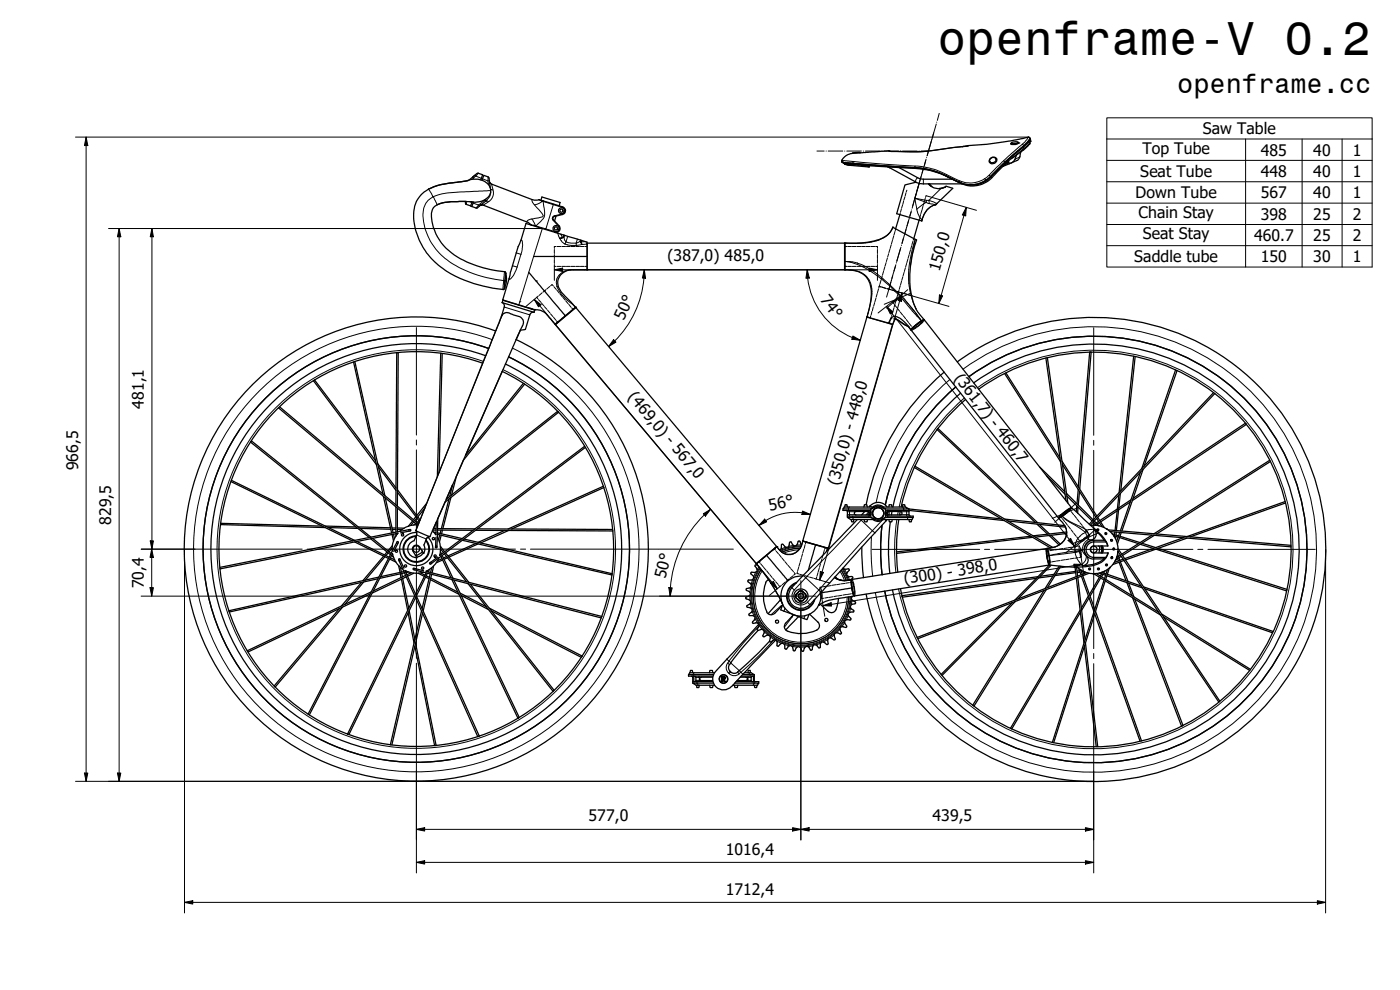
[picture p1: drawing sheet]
<svg xmlns="http://www.w3.org/2000/svg" width="420mm" height="297mm" viewBox="0 0 420 297" stroke-linecap="round" stroke-linejoin="round" font-family="sans-serif">
<defs><g id="words">
<text font-size="14.4" x="281.4" y="16.4">openframe-V 0.2</text>
<text font-size="8.1" x="353.3" y="27.9">openframe.cc</text>
<g font-size="4.8">
<text x="361" y="40.3">Saw Table</text>
<text x="342.8" y="46.3">Top Tube</text>
<text x="378.4" y="46.7">485</text>
<text x="394.1" y="46.7">40</text>
<text x="406" y="46.7">1</text>
<text x="342.2" y="53.1">Seat Tube</text>
<text x="378.4" y="53.1">448</text>
<text x="394.1" y="53.1">40</text>
<text x="406" y="53.1">1</text>
<text x="340.8" y="59.5">Down Tube</text>
<text x="378.4" y="59.5">567</text>
<text x="394.1" y="59.5">40</text>
<text x="406" y="59.5">1</text>
<text x="341.7" y="65.5">Chain Stay</text>
<text x="378.4" y="65.9">398</text>
<text x="394.1" y="65.9">25</text>
<text x="406" y="65.9">2</text>
<text x="343" y="71.8">Seat Stay</text>
<text x="376.4" y="72.3">460.7</text>
<text x="394.1" y="72.3">25</text>
<text x="406" y="72.3">2</text>
<text x="200.3" y="78.4">(387,0) 485,0</text>
<text x="281.9" y="81.7" transform="rotate(-74 281.9 81.7)">150,0</text>
<text x="340.4" y="78.7">Saddle tube</text>
<text x="378.4" y="78.7">150</text>
<text x="394.1" y="78.7">30</text>
<text x="406" y="78.7">1</text>
<text x="246" y="90" transform="rotate(53 246 90)">74°</text>
<text x="187.2" y="96.3" transform="rotate(-65 187.2 96.3)">50°</text>
<text x="286.2" y="113.6" transform="rotate(52 286.2 113.6)">(361,7) - 460,7</text>
<text x="188.3" y="119.2" transform="rotate(50 188.3 119.2)">(469,0) - 567,0</text>
<text x="43.2" y="122.7" transform="rotate(-90 43.2 122.7)">481,1</text>
<text x="23.4" y="141.1" transform="rotate(-90 23.4 141.1)">966,5</text>
<text x="251.5" y="145.8" transform="rotate(-74 251.5 145.8)">(350,0) - 448,0</text>
<text x="231.1" y="153.3" transform="rotate(-12 231.1 153.3)">56°</text>
<text x="33.3" y="157.5" transform="rotate(-90 33.3 157.5)">829,5</text>
<text x="199.7" y="173.8" transform="rotate(-76 199.7 173.8)">50°</text>
<text x="43.1" y="176.5" transform="rotate(-90 43.1 176.5)">70,4</text>
<text x="271.5" y="175.3" transform="rotate(-9 271.5 175.3)">(300) - 398,0</text>
<text x="176.7" y="246.4">577,0</text>
<text x="279.8" y="246.4">439,5</text>
<text x="217.8" y="256.4">1016,4</text>
<text x="217.8" y="268.4">1712,4</text>
</g>
</g></defs>
<!-- layer: Hidden (ISO) -->
<g fill="none" stroke="#000" stroke-width=".3">
<path d="M271.6 59l-.3 1M271.9 57.8l-.2 1M272.2 57.1l-.2 .5M277.7 59.5l-.3 .9M277.9 58.7l-.2 .5M166.4 79.4v.5h.5M166.4 74.9v1.2M166.4 76.4v1.2M166.4 77.8v1.2M166.9 74h-.5v.5M167.2 74h1.1M167.2 79.9h1.1"/>
<path d="M168.6 74h1.1M168.6 79.9h1.1M170 74h1.1M170 79.9h1.1M171.4 74h1.1M171.4 79.9h1.1M172.8 74h1.1M172.8 79.9h1.1M174.2 74h1.1M174.2 79.9h1.1M175.6 74h.5M175.6 79.9h.5"/>
<path d="M253.6 74h.5M253.6 79.9h.5M254.4 74h1.1M254.4 79.9h1.1M255.8 74h1.1M255.8 79.9h1.1M257.2 74h1.1M257.2 79.9h1.1M258.6 74h1.1M258.6 79.9h1.1M260 74h1.1M260 79.9h1.1"/>
<path d="M261.4 74h1.1M261.4 79.9h1.1M262.8 74h.5v.5M263.3 74.9v1.2M263.3 76.4v1.2M263.3 77.8v1.2M263.3 79.4v.5h-.5M265.9 78.8l-.3 1M266.3 77.5l-.3 1M266.7 76.1l-.3 1M267.1 74.8l-.3 1M267.5 73.5l-.4 1"/>
<path d="M267.8 72.1l-.3 1.1M268.2 70.8l-.3 1.1M268.6 69.5l-.3 1M268.8 68.6l-.1 .6M270.2 63.9l-.1 .5M270.5 62.7l-.2 1M270.9 61.5l-.3 1M271.2 60.2l-.2 1.1M272.1 79l-.3 1.1M272.5 77.7l-.3 1.1M272.9 76.4l-.4 1.1M273.2 75l-.3 1.1"/>
<path d="M273.6 73.7l-.3 1.1M274 72.4l-.3 1M274.3 71.6l-.2 .5M276 65.6l-.2 .4M276.3 64.4l-.3 .9M276.7 63.1l-.3 1M277 61.9l-.3 1M277.4 60.7l-.3 .9M161.5 88.8l-.4 .4 .3 .4M161.6 89.9l.8 .8M162.5 90.9l.8 .9M162.7 87.9l-.9 .7"/>
<path d="M163.4 92l.7 .8M163.8 86.9l-.9 .8M164.3 93.1l.7 .8M165 86l-.9 .7M165.2 85.8l.5-.4 .4 .4M165.2 94.2l.7 .8M166.1 95.2l.7 .9M166.2 86l.7 .9M167 96.3l.3 .4M167.1 87l.7 .9M168 88.1l.7 .9M168.9 89.2l.7 .8"/>
<path d="M169.8 90.3l.7 .8M170.7 91.3l.7 .9M171.6 92.4l.4 .4M261.3 94.8l-.1 .6M261.7 93.5l-.3 1M262.1 92.1l-.3 1.1M262.5 90.8l-.3 1.1M262.9 89.5l-.3 1M263.3 88.1l-.3 1M263.7 86.7l-.4 1.1M263.8 86l.7 .1M263.8 86l-.1 .5"/>
<path d="M264 85.4l-.2 .6M264.4 84.1l-.3 1M264.7 86.2l1.2 .3M264.8 82.7l-.3 1.1M265.2 81.4l-.3 1.1M265.6 80.1l-.4 1M266.2 86.6l1.1 .3M267.1 96.4l-.1 .6M267.5 95l-.3 1.1M267.6 87l1.2 .4M267.9 93.7l-.3 1.1M267.9 90.7l.4 .5"/>
<path d="M268.3 92.4l-.3 1.1M268.4 91.4l.8 .9M268.6 90l-.6 .7M268.7 91l-.3 1.1M269 89.7l-.3 1.1M269.2 90l-1 .7M269.3 92.5l.7 .9M269.4 88.4l-.3 1.1M269.7 89.1l-.9 .7M269.8 87l-.2 .6-.6-.2 .6 .2-.1 .5M269.9 88.9l.7-.3-.2 .3M270.2 89.1l-.8 .8"/>
<path d="M270.2 85.7l-.3 1.1M270.2 93.6l.7 .9M270.6 84.4l-.3 1.1M270.6 88.6l.4 .5M271 83l-.4 1.1M271.1 94.7l.7 .9M271.1 89.3l.7 .9M271.3 81.7l-.3 1.1M271.7 80.4l-.3 1.1M272 95.9l.7 .9M272 90.4l.7 .9M272.8 97l.7 .8"/>
<path d="M272.9 91.6l.7 .8M273.7 92.6l.7 .9M274.6 93.8l.7 .9M274.7 97.8l-.6 .7-.4-.4M275.3 97.8l-1 .7M275.5 94.9l.7 .8M275.8 96.9l-.8 .7M276 96.8l.7-.4-.2 .4M276.4 97l-.9 .6M276.4 96l.3 .4M318.2 155.3l-.5 .1M318.3 155l.3 .4"/>
<path d="M318.8 155.6l.7 .9M319 154.2l-.6 .8M319.3 154.6l-.9 .6M319.5 154.3l-.9 .6M319.7 156.7l.7 .9M320.1 153.3l-.9 .7M320.2 153.8l-.7 .7M320.4 153.1l.5-.3-.1 .3M320.5 157.8l.7 .9M320.6 153.4l-.8 .7M321 152.9l.4 .4M321.2 153l-.8 .7"/>
<path d="M321.4 158.9l.7 .9M321.5 153.5l.7 .9M321.6 152.4l-.2 .4M322.4 154.6l.7 .9M323.2 155.7l.7 .9M324.1 156.8l.7 .9M324.9 157.9l.7 .8M325.8 159l.7 .9M227.8 168.5l.3 .5M228.3 169.1l.7 .9M229.2 170.2l.7 .9M230.1 171.3l.7 .9"/>
<path d="M230.4 166.3l-.3 .3M231 172.4l.7 .9M231.3 165.5l-.7 .7M231.9 165.1l-.4 .3M231.9 173.5l.7 .8M232.3 164.6l.4 .5M232.8 164.3l-.1 .1M232.8 174.5l.8 .9M232.9 165.3l.7 .9M233 164.1h.1M233 164.1l-.1 .1M233.7 175.6l.4 .4 .4-.4"/>
<path d="M233.8 166.4l.7 .8M234.7 167.4l.7 .9M235.6 168.5l.7 .9M235.6 174.7l-.8 .7M236.5 169.6l.7 .9M236.8 173.7l-.9 .8M237.4 170.7l.7 .8M238 172.8l-1 .7M238.3 171.8l.3 .4-.4 .4M239.3 171.5l-.1 .6 .6 .1M239.7 170.2l-.3 1M240 172.3l1.2 .3"/>
<path d="M240.1 168.8l-.3 1.1M240.5 167.5l-.3 1.1M240.9 166.2l-.4 1M241 162.4h.1M241.2 162.5h.2M241.2 164.8l-.3 1M241.5 172.7l1.1 .4M241.6 163.4l-.2 1.1M241.9 162.7l-.2 .5M243 173.2l1.1 .3M244.1 163.3l.2 .1M244.5 163.4l.2 .1"/>
<path d="M245.1 173.2l-.2 .5-.6-.2M245.5 171.8l-.3 1.1M245.9 170.5l-.3 1.1M246.1 177.4l.2 1.1M246.2 163.9l.6 .2M246.3 176.3l-.2-.1v1M246.3 169.1l-.4 1.1M246.3 178.8l.3 .8 .2-.3M246.4 176.6l.2 1.1M246.6 177.9l.2 1.2M246.6 167.8l-.3 1.1M246.7 176.1l-.6 .1"/>
<path d="M247 164.1l.6 .2M247 166.4l-.3 1.1M247.2 179.5l-.5 .1M247.4 165.1l-.3 1.1M247.6 164.3l-.1 .5M248 175.9l-1 .2M248.6 179.2l-1.1 .2M249.4 175.7l-1.1 .2M249.9 179.1l-1 .1M250.8 175.4l-1.1 .2M251.3 178.8l-1 .2M252.2 175.2l-1.1 .2"/>
<path d="M252.7 178.6l-1.1 .2M253.6 175.1l-1.2 .1M254.1 178.4l-1.1 .1M254.9 174.8l-1.1 .2M255.5 178.2l-1.2 .2M255.7 175.9l.1 1.1M255.7 174.7h-.6M255.8 174.8l-.1-.1v.9M255.9 177.3l.3 .7 .1-.2M256 175.1l.2 1M256.2 176.4l.1 1.1M256.3 178l-.6 .1"/>
<path d="M314.1 164.6l.4 .4M314.3 166.5l.2 1.1M314.5 165.5l-.2-.1v.9M314.5 165.2l.3 1M314.5 167.9l.3 .8 .2-.2M314.6 165.7l.2 1.1M314.8 166.5l.2 1M314.8 167.1l.2 1.1M314.9 165.3h-.6M315 167.8l.1 1M315.1 169l-.1 .5M315.4 168.6l-.5 .1"/>
<path d="M316.2 165l-1 .2M316.8 168.4l-1.1 .2M317.6 164.8l-1.1 .2M318.1 168.2l-1 .1M319 164.6l-1.1 .2M319.5 167.9l-1 .2M320.4 164.4l-1.1 .2M320.9 167.8l-1.1 .1M321.7 164.2l-1.1 .1M322.3 167.5l-1.1 .2M322.3 160l.7 .9M323.1 163.9l-1.1 .2"/>
<path d="M323.2 161.1l.6 .9M323.6 167.3l-1.1 .2M323.8 165l.2 1.1M323.9 163.8l-.6 .1M324 162.2l.3 .4M324 163.9h-.2v.9M324.1 166.4l.3 .8 .1-.3M324.1 164.2l.3 1.1M324.4 165.5l.1 1.2M324.4 167.2h-.5M325 161.8l-.6 .8M325.6 161.9l-1 .6"/>
<path d="M326.1 161l-.9 .7M326.3 160.8l.7-.3-.2 .3M326.6 161l-.8 .7M326.6 160.1l.4 .4"/>
</g>
<!-- layer: Hidden Narrow (ISO) -->
<g fill="none" stroke="#000" stroke-width=".3">
<path d="M273.9 99l-.4 .1M274.1 98.2l-.5 .6v.2M274.8 98.3l-.9 .6M275 98.3l-.8 .6M275.1 97.3l-.8 .7M276 97.5l-.9 .6M276 97.5l-.8 .7M276.3 96.4l-1 .7M277 96.6l-.8 .7M277 96.5l-.8 .8M277.2 96.3v-.3l-.7 .3M277.4 96l-.2 .4"/>
<path d="M318.1 155.2l-.5 .2M318.4 154.6l-.6 .6 .1 .2M319.1 154.7l-1 .6M319.2 154.5l-.9 .6M319.4 153.7l-.8 .7M320.2 153.8l-.8 .6M320.2 153.8l-.9 .7M320.5 152.9l-.8 .6M321.1 152.9l-.7 .7M321.2 152.9l-.8 .8M321.4 152.7l.2-.3-.8 .4M321.6 152.3l-.3 .4"/>
<path d="M255.5 175.1l.2 1.1M255.7 176.5l.2 1.1M255.7 173.8l.3 .5M255.8 174.2l-.2-.2-.1 .8M255.9 174.5l.3 1.1M256 177.8l.4 .8M256 174.5l.3 1M256.2 175.8l.2 1.2M256.3 175.8l.2 1M256.4 177.2l.1 1.2M256.5 177l.1 1.1M256.6 178.4l-.1 .4"/>
<path d="M314.1 164.6l.3 .4M314.1 165.7l.2 1.2M314.3 167.1l.2 1.2M314.4 164.8l-.2-.2-.1 .9M314.5 165.2l.2 1M314.5 165.1l.3 1.1M314.6 168.5l.4 .8M314.8 166.5l.1 1M314.8 166.5l.2 1.1M315 167.8v1M315 169l-.1 .5M315 167.9l.1 1.1"/>
</g>
<!-- layer: Visible (ISO) -->
<g fill="none" stroke="#000" stroke-width=".38">
<path d="M128.6 56.8a34.7 34.7 0 0 1 10.5-2.4h.2a6.9 6.9 0 0 1 7.1 .8 2.97 2.97 0 0 1-1.4 5 6.4 6.4 0 0 1-3.8 .3M128.6 56.8a9.1 9.1 0 0 0-4.3 10.2 21.9 21.9 0 0 0 13.7 16.5 37.3 37.3 0 0 0 13.3 3.2l.1-.3M140.7 54.2l-4.3 .6a21.9 21.9 0 0 0-7.8 2M141.9 53.1l1.5-1.2 1.4 .5-.5 1.6M141.9 53.1l-1.1 .9M142.6 52.6l-.7 .5M146.5 53.1l.2 .3 .4 3M146.5 53.1l-1.3-.5-.5 1.5M147.1 55l-.2-.3 .6 .5 12.1 4.7 .8 .2 1.5-.2 6.9 2.2a1.18 1.18 0 0 1 .9 1.2 1.18 1.18 0 0 1-.9 1.1l-2.4 .5a.57 .57 0 0 0-.3 1l1.7 1.8a1.22 1.22 0 0 1 .1 1.5 1.22 1.22 0 0 1-1.4 .5M252.6 48.4l.1 .2M252.7 48.6l.1 .1M252.8 48.7l.3 .2"/>
<path d="M252.8 48.7l.1 .1M253.1 48.9l.5 .4M253.6 49.3h.1M253.6 49.3l.9 .3 6.1 .5h.3v-.4M253.6 49.2v.1M253.9 49.3l6.6 .5M254 49.3h.1M254.2 49.3h.2M255.3 49.3l.5 .1-1 .2M255.8 46a3.7 3.7 0 0 0-3.2 2.4M256.5 49.4l.3 .1M257.3 49.5h.5"/>
<path d="M258.1 45.9l-2.3 .1M258.4 49.6l2.1 .1M260.5 49.7l.1 .4M266.4 50.1l9.4 4.9 12.9 .2M267 45.4l-.6-.1-7.5 .5-1-.1-2 .1-.1 .2M269.8 50.3l6.4 3.3 9.6 .2M275 54.7l-3.4 .8-2.5 8.6 7.5 2.2a6.4 6.4 0 0 1 4.3-5l5-4.8-2-.6-.3 .3-1.2 .3M278.7 55.2v.1M278.8 55.2l.1 .2M278.8 55.4l.2 .1M279 55.5l.1 .1M279.1 55.7l.3 .1"/>
<path d="M279.4 55.9l.1 .1M279.5 55.9l.2 .1M279.7 56.1l1.3 .5h1.4h-.1M281.9 56.6h.2M290.5 43.7l-1.6 .3M290.5 43.7l-4.2 .5a76.3 76.3 0 0 1-19.3 1.1M297.2 47.5a1.06 1.06 0 0 1 1.3-.3 1.06 1.06 0 0 1 .6 1.2 1.16 1.16 0 0 1-1.2 .7 1.16 1.16 0 0 1-1-.9zM297.4 47.5a.86 .86 0 0 1 1.5 .1 .86 .86 0 0 1-1 1.2 .73 .73 0 0 1-.8-.4 .73 .73 0 0 1 .3-.9zM299.1 47.7h.1M301.2 49.8l-.3 .2M302.5 48.4l.1 .5-1 .5M302.6 48.3l.4 .8 .5-.2"/>
<path d="M303 49.1l-2 .8M303.5 47.6l1.6-1-.7 1.5-.9 .8M303.6 42.8l-.3 .4 .4 .2h1l1.1-.6M303.7 42.7l.5-.1a1 1 0 0 1 1.3 .2l-.5 .2-1.2 .1-.3-.1zM305.5 42.7l.2 .1M309.1 42.8v.3l-.5 .6-1.6 1.4a2.68 2.68 0 0 0-1.1 2.3l-.5 .7-1.9 .8M309.1 41.6l-.4-.5-5.4 1.2-7.1 1-5.7 .4M309.1 41.6l-.1 .3 .2-.1M309.1 41.6v.1a12.5 12.5 0 0 1-3.9 3.8l-3.3 2.9-3.5 3.5a8.8 8.8 0 0 1-12.2 2 25.2 25.2 0 0 0-11.5-3.6l-21.8-1.6M309.2 41.8a19.5 19.5 0 0 1-5.3 5l-5.4 5.1a8.7 8.7 0 0 1-12.1 2.1 25.3 25.3 0 0 0-11.7-3.6l-21.6-1.5M309.2 41.8l.2 .6a20.9 20.9 0 0 1-5.5 4.8l-4.7 4.5a9.1 9.1 0 0 1-8.9 4l-2.1-.8a35.2 35.2 0 0 0-10.9-4.1l-16.8-1.1M139.6 60.4a21.6 21.6 0 0 0-8.4 1.1"/>
<path d="M139.6 60.4l.1 .6M139.6 60.4l.1 .3M139.7 61l.3 .3zM141.5 60.5h-1a30.1 30.1 0 0 0-8.5 .6 3.4 3.4 0 0 0-2.5 4.5 15.9 15.9 0 0 0 9.6 12.5 37.7 37.7 0 0 0 12.5 3.5l.2 .4-.2-.4-.2-.1M141.7 60.6l-.5 1.2-1.2-.5M144.7 61.5h-.4l.8 .1 13.4 5.1 1 .8M145.7 60.4l-2.7 2.1-1.6-.6 .2 .1 .5-1.4M156.3 72.2l-.8 1.8-2.3 7.6-2.3 8.4 9.2 2.8a5.4 5.4 0 0 1 5.1 2.9l1.4 1.6 3.1-2.6-11-13M156.3 72.1l1.6-5.1 18.2 5.6v8.3h-3.5a4.2 4.2 0 0 0-5.1 4.9 18.1 18.1 0 0 0 4.4 5.4l.8 1-3 2.5M160.1 76.9h16M162.4 60.1l.2-1 5.5 1.7-.3 .9M166.9 64.8l-.5 1.5"/>
<path d="M176.1 73l77.3-.1 .2 8h-77.5M270.1 64.4l-1.3 4.2M273.2 79.9a35.5 35.5 0 0 1 1.9-7.9l-7.2-3.8-.1 .2a6.7 6.7 0 0 1-5.5 3.9 37.2 37.2 0 0 1-8.7 .6v8h.3a6.7 6.7 0 0 1 7.3 4.6 19.3 19.3 0 0 1-1 9.6l6.5 1.9M273.2 79.8a21.5 21.5 0 0 0 2.4 14l1.8 2.2-.9 .3-1.2 .8-1.7 1.5-.2 .4M275.8 66l-1.5 5.6M150.4 95l-25.6 64.2 3.9 1.8M150.4 95a1.76 1.76 0 0 1 2.8-.8l1.3 .4a2.55 2.55 0 0 1 2.6 2l-.2 1-27 61.5-.9 1.9h-.3M150.7 90.8l.6 .7v.7M150.9 90.1l9.6 2.9-.2 .7-9.6-2.9zM151.1 90v.2M151.3 92.1l-.8 2.8M151.8 82l.2 2-.6 2.4z"/>
<path d="M159 92.5l.8 .3M160.3 93.7h-.7l-.5 .5-1.4 4.7-.9 .1a.64 .64 0 0 0-.9 .7l-1 2.2a69.6 69.6 0 0 1 14.7 116.1 69.6 69.6 0 0 1-111.8-34.4 69.6 69.6 0 0 1 77.5-87.7l4.5 .8 4.5 1.1 4.4 1.5M160.6 92.9l-.3 .1M167.3 96.7l.1 .1M167.3 96.7l-.7 .6M167.6 96.4l-.3 .3M172 92.8v.1M172.7 92.3l-6 5.1 60.2 71.7M172.7 92.3h.1M172.8 92.3l60.2 71.6M260.2 95.2l-19.2 67.2M260.3 95.1l-.1 .1"/>
<path d="M267.3 95.6a2.35 2.35 0 0 1 3.6 .5l1.6 1.7 .9 1.2a3.6 3.6 0 0 0-2.1-1.7l-2.6-1.6-.8 1.6-1.2-.3zM267.8 97.3l-19.3 67.2M268.2 95.7a3.3 3.3 0 0 1 2.4 1.1l2.1 1.2M94.1 114.2l.3-.2 18.3 24.2M94.1 114.3l18.8 25M106.1 108.6l8.8 39.7M106.4 108.5l9.1 40.2M119.4 105.8h-.3l-.3 45.8M119.5 105.8l-.2 46.1M132.3 106l-1 37M132.7 106.1l-.9 35.7M144.8 109a59.2 59.2 0 0 0-78.5 64.3 59.2 59.2 0 0 0 93.6 39.2 59.2 59.2 0 0 0-9.2-101.1"/>
<path d="M145.7 106.7a61.6 61.6 0 0 0-81.7 66.9 61.6 61.6 0 0 0 97.4 40.8 61.6 61.6 0 0 0-9.7-105.2M146.6 104.5a64 64 0 0 0-85 69.4 64 64 0 0 0 101.2 42.4 64 64 0 0 0-10.2-109.2M150.7 111.5l-10.9 25.1 17.2-21.6M157.4 115.2l-18.3 22.9-2.1 4.8-1.5 5.7M283.3 111.7a69.6 69.6 0 0 0-23.4 39.7M286.8 116.1a64 64 0 0 0-21.1 35.4M287.3 108.6a69.6 69.6 0 0 1 102.6 23.9 69.6 69.6 0 0 1-38.5 98 69.6 69.6 0 0 1-91.5-52.2M288.3 118a61.6 61.6 0 0 0-20.3 34.1M289.8 119.9a59.2 59.2 0 0 0-19.4 32.2M290.8 113a64 64 0 0 1 94.1 22.1 64 64 0 0 1-35.3 90.1 64 64 0 0 1-84.1-47.8M292.2 114.9a61.6 61.6 0 0 1 90.7 21.4 61.6 61.6 0 0 1-34.1 86.7 61.6 61.6 0 0 1-81-46M293.7 116.8a59.2 59.2 0 0 1 87 20.6 59.2 59.2 0 0 1-32.6 83.3 59.2 59.2 0 0 1-77.9-44.1"/>
<path d="M301.5 112.1l16.8 26.4M301.9 111.9l16.2 25.6M313.9 107.4l6 42.8M314.3 107.3h.1M314.3 107.3l6.2 43.6M327 105.6l-3.4 40.5M327.1 105.6h.3M327.5 105.6l-3.5 41.1M340.2 106.9l-4.3 40.9M340.7 107l-4.3 40.3M352.8 111l-10.2 29.6M353.3 111.2l-10 28.7"/>
<path d="M364.2 117.8l-37.3 39.5M364.5 118l-37.3 39.6M75.2 132.6l35.6 28.7M75.4 132.3l-.2 .3M75.5 132.3l35.9 28.9M83.6 122.4l41.6 35.1a7.3 7.3 0 0 0-5.2 1.9l-54 10.8M83.9 122.1l41.7 35.1M113.3 139.1l5.6 7.3M167.3 123.4l-33.4 26.4 1.9-4.3-.9 3.5M167.4 123.4l.2 .3M167.6 123.7l-34.1 27-2.1 4.9-.2 5.5a7.3 7.3 0 0 1 .7 5.6l43.6-32.8M175.7 134.2l-43.9 33.2"/>
<path d="M274.6 139.9l41.4 24.4M281.2 128.9l29.5 27.9M281.4 128.6l-.2 .2M281.5 128.6l29.9 28.2M318.7 138.4l10.5 16.5M318.8 139.4l10.1 15.8M374 127.3l-.2-.3-33.8 22.5M374 127.4l-34.2 22.8M381.1 138.1l-34.8 22.1M381.3 138.5l-34.3 21.8M66.2 157v.4l31.3 .9M66.3 157l30.3 .8"/>
<path d="M69.3 144.5l36.5 17.8M69.5 144.2l37 18M97.7 157.8l9.1 .3M98.6 158.3l8.8 .2M107.6 158.1l9.6 .3M108.1 158.5l9.2 .3M113.6 140.1l5.3 7.1M115.1 149l2.4 10.9M115.6 149.4l2.4 10.5M117.7 158.4h1.1M117.7 158.9h1.1M118.8 152.1v7.6"/>
<path d="M119.3 152.4v7.2M119.3 158.4l2 .1M119.3 158.9h1.3M119.3 147l5.8 7.7M119.3 147.8l5.5 7.3M119.5 160a7.3 7.3 0 0 0-1.8 5.3l-25.2 49M123 158.9l-2.9 .5M123.1 158.9l.2 .1-.2 .3-2.9 .6M123.8 156.3l-1.2 1.6M124.1 156.6l-.8 1.1M124.7 157.1l-.6 .4M125 159.4l.1 .9-.8 1.9"/>
<path d="M125.1 159.8a5 5 0 0 0-5 6.2 5 5 0 0 0 7.3 3.1 5 5 0 0 0 1-7.9M125.1 157.3l-.2 .2M125.1 155.4l.6 .9M125.4 155.1l.6 .9-.9 .8M125.7 156.8l-.3 .3M127.5 152.4l-3 3.9M128 151.1l-3.9 4.8M130.1 159.6l.7 .2M130.9 158.6h-.9l.9-1.9-.1 3.7-1.1-1.1M130.9 159.1h-1l-.1 .2M131.3 159.9l7.4 1.7M131.3 158.6l11.3 .1"/>
<path d="M131.3 159.1h10.7M132.3 159.1l-.2 1M132.8 159.1l-.3 1.1M134.7 149.7l-2.2 8.9M135.3 149.3l-2.4 9.3M142.7 159.1l41.2 .1M143.3 158.7l40.5 .2M151.5 159.1l-8 3.6M152.6 159.2l-8.4 3.7M181 145.9l-28.5 12.8M181.1 145.9l.1 .4-27.7 12.4M253 152.7v.4h7.7l.4 .2 .3 .4"/>
<path d="M253.5 152.1l.1-.7h.6l.1 .7M253.9 153.1l.4 .5M254.3 153.5v1.7M255.5 155.9l.1 .7h.6v-.7M256.5 153.7l.4-.2h3.4a.51 .51 0 0 1 .5 .5 .51 .51 0 0 1-.5 .5h-3.5l-.4-.3zM257.3 155.9l-19.7 20.4M259.3 152.1l.1-.7h.8l.1 .7M259.3 155.9l.2 .7h.7l.1-.7M259.5 153.5l-.9 1M261.1 151.8l-.3 .3M261.2 151.8a3.3 3.3 0 0 1 5 .3M261.4 154.2v1l.2 .1a2.67 2.67 0 0 0 3.2 .4"/>
<path d="M261.4 154.2l-.2 .4-.5 .3h-6.4M261.4 155.2h-7.1l1 .7h7.3M261.4 152.7v1.5M262 155.9a2.4 2.4 0 0 0 3.1 0M262 152.1a2.4 2.4 0 0 1 3.1 0M262.3 152.3l-.9 .4M262.6 152.1h-9.2l-.4 .6h8.4M264.5 152.1h7.3l1 .6h-7.1M264.7 157.7l-.4 7.4 .4 7.4M264.8 155.7l.9-.5h8.4l-.4 .7h-9.2M264.8 152.3l.9 .4v1M264.8 152.3l-1.2-.4-1.3 .4"/>
<path d="M265.7 154.2l.2 .4 .4 .3h7.8v.3M265.7 153.7l.6-.6h6.5l28.6 3.1M265.7 153.7v1.5M265.9 156.3l-22.8 25.1M266.2 155.9l-.3 .3M266.4 153.7l.4-.2h3.4a.51 .51 0 0 1 .5 .5 .51 .51 0 0 1-.5 .5h-3.5l-.4-.3zM266.8 155.9l.1 .7h.8l.1-.7M266.8 152.1v-.7h.8l.1 .7M266.8 153.5v1M267.2 156.6l-.6 7.7 .5 7.8M267.7 153.5l-.2 1M269.7 155.9a59.2 59.2 0 0 0-.3 15.8"/>
<path d="M270.1 153.5l-.1 1M270.8 152.1l.2-.7h.5l.2 .7M272.7 152.7l27.8 3M272.8 154.4l.4 .5M272.8 155.9l.1 .7h.6l.1-.7M272.8 152.7v1.7M274.4 140.3l40.9 24.1M301.6 155.8l17.9 1.9M302.5 156.3l17.3 1.9M311.2 157.3l3.2 3M311.9 157.3l3.1 2.9M312 140.1l7.6 7.5"/>
<path d="M314.1 142.8l5.6 5.5M320.1 148.1l8 7.9M320.1 159.6l-10 1.2M320.2 148.8l7.6 7.5M321.6 152.4l-44.2-56.4h-.3l-1.7 1.1a3.9 3.9 0 0 0-1.9 2l44.2 56.3M321.6 152.4l-1.4 .7-1.9 1.5a.82 .82 0 0 0-.5 .7 .82 .82 0 0 0 .4 .8 4.5 4.5 0 0 1 1.8 4.7 4.5 4.5 0 0 1-3.8 3.4l-2.1 .4M321.6 152.4l3.6 3.4a39.6 39.6 0 0 1 6.5 6.2l.8 1.8M323.2 151.8l-.2 1.8M323.5 152.1l-.1 1.9M323.6 146.8l-.4 4.4M324 147.4l-.4 4.2M327.3 157.7a7.3 7.3 0 0 1 7.9 9.4 7.3 7.3 0 0 1-11.9 3.1"/>
<path d="M328.1 156.6l1 1.1M328.4 156.3l1.4 1.5M328.6 157.1l-.6 .5M328.9 157.5l-.1 .1M329.1 155.6l1.6 2.4M329.4 155.2l2 3.1M329.7 156.4l-.7 .5M329.8 157.7h.1M329.9 156.8l-.6 .4M332 158.6l.2 .2M332.6 159l54.8 4.6M333.2 159.5l54.2 4.5"/>
<path d="M334.6 159.6l-.2 1.4M335 159.7l-.2 2M335.3 153.3l-5 3.3M335.3 152.7l-5.2 3.5M335.8 148.6l-1.2 10.6M336 159.8l-.9 2.7M336.2 148l-1.2 11.2M336.5 159.8l-1.2 3.4M339.2 150.6l-3.5 2.4M339.4 150l-3.6 2.4M342.3 141.7l-6.1 17.6M343 140.9l-6.3 18.5"/>
<path d="M385.7 150.5l-29.5 10.5M385.8 150.9l-28.6 10.2M106.4 162.6l10.2 5M107.1 162.5l9.7 4.7M108.5 174.8l-6 7M109.2 174.6l-5.7 6.7M111.1 178.2l-36.7 17.4M111.3 161.7l5.9 4.7M111.4 177.6l-37.2 17.7M111.8 161.5l5.5 4.5M113.7 173.2l-45 10 .1 .4 44.6-9.9M115.1 166.9l-6.2 7.3"/>
<path d="M115.5 167.1l-5.9 7M116.1 165.6l-.7 .9M116.5 165.9l-.7 .8M117 167.8l1.8 .8M117.2 167.4l1.2 .5M117.5 166.7l.6 .5M117.7 160.4l.4 2M117.7 164.5l-.9 1M117.7 166.3l.2 .1M117.7 163.8l-1.2 1.5M117.8 166.1a7.3 7.3 0 0 0 3.1 4.7l22.5 50.2M117.8 165.2l1.4-2.6 .3-.1v.3l-1.3 2.7"/>
<path d="M117.8 166.1l-25 48.4M118.1 160.3l.3 1.4M118.8 160.1v.8M119.3 160.1v.2M119.4 160l-53.4 10.6M119.6 169.7l.5 2.1M120 167.8l1.2 2.7M120.1 167.8l-.3-.2-.1 .3 1.1 2.8M120.1 172.2l.2 1.1M120.2 170.3l.3 1.3M120.5 173.7l1.9 9.5M120.6 172.1l.2 1"/>
<path d="M120.8 173.5l1.9 9M121.2 171.5l-7 1.5M121.4 171.9l-7.4 1.6M121.5 171.1a7.3 7.3 0 0 0 5.6 .6l53.4 13.7M121.5 171.2l22.3 49.7M121.7 172.6l-9.6 4.7M121.9 171.3l-.2 .1M121.9 173.1l-10.1 4.8M122.6 171.6l-.8 .2M123.4 171.9l-1.3 .6M124 165.4l1.2 2M124.1 170.9l-.1-.2 .2-.2 2.9 .7"/>
<path d="M124.1 172l-1.8 .9M124.1 170.9l2.9 .8M124.3 162.3a2.57 2.57 0 0 0-1.9 2.9 2.57 2.57 0 0 0 2.7 2.1M124.5 178.8l-20.2 41.4M124.7 179.3l-20 41.1M124.8 161a3.8 3.8 0 0 0-3.5 4.8 3.8 3.8 0 0 0 5.5 2.2 3.8 3.8 0 0 0 .9-5.8M124.9 160.8a4 4 0 0 0-3.8 5 4 4 0 0 0 5.8 2.4 4 4 0 0 0 .9-6.2M125.5 172l1.9 1M125.9 164.1a1.17 1.17 0 0 0-1.6-.4 1.17 1.17 0 0 0-.4 1.7M126 164.1l1.2 2M126.3 171.9l1.3 .7M126.7 165.2v.5l-1.7 1-.3-.2"/>
<path d="M127 165.8l-.6 .8-1.4 .5M127.2 163.5l.3 1.3-.3 1.2M127.8 173.2l1 .5M127.9 171.4l52.7 13.6M127.9 171.9l-3.2 6.4M128 172.8l.8 .4M128.1 171.3v.2M128.3 172l-3.3 6.8M128.7 161l-.7 .6-.7 1.9M128.8 170.9l-.3 .7M129 161l-.7 .2-.4 .5M129.1 172.2l-2.4 10.4"/>
<path d="M129.2 173.9l8.5 4.4M129.3 173.5l8.1 4.2M129.5 172.3l-2.5 11M129.5 170.4l-.3 1.4M130.1 169.9l-.4 2M130.6 160.2l.2 .1M130.8 161.2l-.1 3 .2 .2 .2-.2 .2-3M131.3 160.3l6.9 1.7M131.4 167.1l-2.4 1.8-.1 .3h.4l2.3-1.8M131.7 167.3a7.3 7.3 0 0 1-3.9 4.1M132 160.5l-.4 1.3M132.1 166.4v.1"/>
<path d="M132.2 163.9l1.2 1.6M132.2 164.7l.9 1.1M132.2 165.6l.3 .6M132.3 166.9l3.1 6.5M132.4 160.6l-.5 2M132.7 167.6l-1.3 .6M132.7 166.7l3.3 6.8M132.8 168l-1.8 .8M133.3 166.2l6.7 8.3M133.7 165.9l7 8.8M134 167l-1 .4M134.3 167.4l-1.1 .4"/>
<path d="M135.6 173.9l19.8 41.6M136.2 174l19.6 41.3M138.1 178l7.8 4M138.4 178.7l8.2 4.2M139.2 161.7l44.5 10.4-.1 .4-44.9-10.4M140.5 175.1l25.6 32.3M141.2 175.3l25.1 31.8M142.8 163.1l-8.4 3.7M143.5 163.2l-8.8 4M224 179.1l-.2 .5 1.3 .6 .1 .9M224.6 178.9l-.6 .2M224.7 174l-.3 .4 .7 .6"/>
<path d="M224.7 177.4l.3 .3M224.8 176.5l-.9 .3 .8 .6M225 177.7l.2 .6-.6 .6M225.1 175l.3 .3M225.4 175.3v.8l-.6 .3M225.9 172.7l.3 .5-.1 .5-.5 .3h-.9M226.9 169.1h.1M227 169.1l6.1-5.1a4.1 4.1 0 0 0 4.6 2.2 4.1 4.1 0 0 0 3.2-3.8l3.8 1.1-2.1 7.6M227 169.1l.3 .4a54.5 54.5 0 0 1 7.6 11.8M227 170.5l.2 .5a.76 .76 0 0 1-.9 .7l-1 .2 .6 .7M227.1 169.1l3-2.5 6.4 7.6a6.3 6.3 0 0 1 4.4-1.3M227.3 169.6h-.7l.5 .9"/>
<path d="M227.5 168.7l-.5 .4M230.7 173.9l-.6 .4a11 11 0 0 0 0 9.3M232.7 164.4l-.1 .1M232.7 164.4l-.8 .7M233 164.1l-.1 .1M233 164v.1M234.3 179.9l-3.8 4.2M234.4 164.7l-.4 .3M235.8 164.1l-1.1-.8-.3 1.4M236.5 174.2a6 6 0 0 0 .1 9.4 6 6 0 0 0 9.1-2.1M236.7 163.9l-.9 .3M236.9 162.8l-.2 1.1"/>
<path d="M237.5 162.7l.6 .9 .7 .2 .3-.2M237.5 162.7l-.3-.1-.2 .2M237.7 176.3a3.7 3.7 0 0 0 .1 5.2 3.7 3.7 0 0 0 5.3-.1M238.9 178.4a.79 .79 0 0 0 0 1.1l.9 .8M239 178.4l.7-.9a.79 .79 0 0 1 1.2-.1l.8 .8a.82 .82 0 0 1 .1 1.2M239 178.6l-.1 .5 .3 .5M239 174.9a4.2 4.2 0 0 0-1.5 7 4.2 4.2 0 0 0 6.9-2M239 178.2l-.1 .2M239.1 174.7a4.3 4.3 0 0 0-1.7 7.3 4.3 4.3 0 0 0 7.1-2.2M239.1 179.6l1 .6M239.3 178l-.6 .9M239.5 179.9l.5 .4"/>
<path d="M239.5 162.5l-.4 1M239.5 162.5l.5-.2 .3 .8M240.2 177.2l1 .6M240.3 163.2l.2 .3M240.6 177.5l-.8-.1-.8 1.2M240.6 177.5l1 .7M240.8 177.4l.2 .1M241 162.4h.1M241.4 162.5l2.7 .8M241.5 178.2l.3 .4-.1 .5M241.7 179.1l-.8 1.1h-.8M241.7 179.4l-.7 .8a.79 .79 0 0 1-1.2 0"/>
<path d="M241.8 179.2l-.1 .2M242 178.7l-.6 1M246.2 163.9l-1.5-.4 3.8 1v.6M246.3 177.9v2l-.6 1.6M247.6 164.3l.9 .2M250.6 173a4.1 4.1 0 0 0 3.5 1.2 5.5 5.5 0 0 1-3.5-.9M251.6 179.5a7.9 7.9 0 0 1-1.1 4l-.6 .3-1.1-.2-2.6-2.3M253 170.4l.4 .4 1.3-.1 .1 .5M254.1 174.2l1.5-.3zM254.5 172.9l1.2 .1M254.8 171.2l-.7 .9v.4l.4 .4M255.3 173.9h.1"/>
<path d="M255.7 173.9a8.5 8.5 0 0 0 .3 4.4l.4 .5M255.7 176.4l-9.4 1.5M255.7 180l1 .6M255.7 173l.3 .4-.7 .5M255.7 179.1l-.2 .3 .2 .6M255.8 178.9l-.1 .1M256.4 178.8l-1.9 .3a30.4 30.4 0 0 0-7.9 1.9l-.9 .5M258.6 164.1l.1 4.6 .5 4.6M270.7 178.9l.1 .2M309.3 160.9l-40.3 4.7M309.9 161.2l-40.9 4.8M311 173.5l-40.2 5.7"/>
<path d="M311.5 173l-40.8 5.7M313.3 177.2l-21.4 34.4M314 176.9l-21.7 35M314.1 164.6l-58.4 9.2a7.3 7.3 0 0 0 .4 4.6l.4 .4M314.1 164.6l-.1 .9 .3 2.1 .7 1.9M314.8 160.6l3 2.9M315 169.5l-58.5 9.3M315 169.5l-10.5 10.6M315.4 160.6l2.8 2.6M315.5 169.6l-10 10.1M316 172.8l-4.3 .6M316.4 172.3l-4.2 .6"/>
<path d="M317.9 169.8l-4.2 6.7M318.3 169.9l-3.9 6.4M320.1 160.1l-9.4 1M322.6 170.2l.4 2.8M322.8 171.4l-5.9 .9M322.8 171.8l-6.2 .9M323 173.5l2.3 19.4M323.1 170.2l.3 2.6M323.2 170.2h.1M323.2 170.2l.1 .1M323.2 170.3h.2M323.5 173.3l2.1 18.6"/>
<path d="M323.7 170.5l.7 2M324 171.2l-.8 .2M324.1 171.7l-.8 .1M324.4 171l.4 1.3M324.4 171.2h.2M324.5 172.9l3.8 10.6M324.9 172.7l3.6 10.1M325.3 171.5l-.8 .1M325.4 171.6l.2 .1M325.7 171.6l-.1 .1M325.9 166.7a1.72 1.72 0 0 1 .6 1.9 1.72 1.72 0 0 1-1.6 1.1 9.3 9.3 0 0 0 6.3-2M326.1 171.8l-50.8 19.5"/>
<path d="M326.6 178.8l-2.1 3.6M326.8 179.4l-2.2 3.7M326.8 172l-51.3 19.6M328 172.1l.1 .1M328.2 167.7h3M328.2 172.2l3.1 1.8M329 172.1l2.5 1.5M329.7 163.8l.4 .3-.3 1.8M329.9 171.9l1.9 .7M329.9 173.2l-2.9 5.2M330.3 173.4l-3.1 5.5M330.4 163.8l.2 .9-.2 1.2"/>
<path d="M330.5 163.8l.3 .8-.3 1.3M330.6 172.2l-.4 .6M330.6 171.8l1.3 .4M330.7 171.7h.1M330.8 163.8l.2 .9-.2 1.2M330.9 163.8l.2 1.3-.2 .8M330.9 171.6l-.1 .2M331 172.3l-.4 .7M331.4 162.1l-1.1-1.5-2-1.8a1.95 1.95 0 0 1 .6 2.1 1.95 1.95 0 0 1-1.8 1.3 2.89 2.89 0 0 0-1.1 4.5M331.4 162.1l.6 .5M331.4 162.1h-3.1a2.83 2.83 0 0 0-2.9 2.8 2.83 2.83 0 0 0 2.9 2.9M331.6 171.3l-.4 .6"/>
<path d="M331.7 174.3l16.7 10.3M331.9 173.8l15.8 9.9M331.9 167.2l-.7 .5M332 162.6h-3.7a2.32 2.32 0 0 0-2.4 2.3 2.32 2.32 0 0 0 2.4 2.3h3.6M332 162.6l.4 1.2M332.2 172.8l10.6 3.6M332.4 170.9l-16.5 51.8M332.4 172.3l10.1 3.5M332.5 163.8h-4.2a1.05 1.05 0 0 0-1.1 1 1.05 1.05 0 0 0 1 1.1h4.3v.3a5.4 5.4 0 0 1-4.9 3.6 41.5 41.5 0 0 1-12.6-.3M332.5 165.9l-.6 1.3M332.9 170.4l-16.7 52.4M333.2 170.1v.2"/>
<path d="M333.2 170.3l-.2 .1M333.8 160.1l.7 .3M334.3 160.8h.2M334.9 160.5l.8 .3M334.9 161l.7 .1M335.2 167l.1 .2M335.4 166.2l.3 .7M335.4 167.6l.3 .7M335.5 165.6l30.3 45M335.5 164.6l30.6 45.8M335.6 165.6l-.2 .1M335.8 167.4l.3 .7"/>
<path d="M335.9 168.7l2 5.6M336 161.3l5.7 1.8M336.1 160.9l6 1.9M336.2 168.6l2.3 5.8M336.3 166.5l-1.2 .8M336.5 166.9l-1.9 1.4M337.1 167.8l-2.7 1M337.4 168.1l-3.5 1.3M338.2 174.8l1.5 3.9M338.7 175l1.6 4.1M339.9 179.4l14.7 38.5M340.6 179.8l14.4 37.9"/>
<path d="M342.2 163.3l4 1.3M342.7 163l4.2 1.3M343.2 176.1l38.9 13.4M343.5 176.6l38.4 13.3M345.7 160.6l-9.1 5.7M346.4 160.6l-9.5 6.1M346.9 164.8l39.2 12.5M347.5 164.5l38.7 12.3M355.2 161.3l-17.7 6.3M356.2 161.5l-18.4 6.5M386.2 176.9l-.1 .3M101.9 182.6l-19.6 23.2"/>
<path d="M102.8 182.2l-20.2 23.9M122.5 183.9l1.8 9.1M122.8 183.3l1.7 8.6M124.5 194l5.9 29.7M124.7 193l6.2 30.6M126.5 183.3l-9.3 40.1M126.8 184l-9.2 39.5M146.9 182.5l27.8 14.3M147.5 183.3l26.9 13.9M174.7 196.9l-.2 .3M218.9 199.4a1.56 1.56 0 0 0 .2 2M219.4 198.8l-.4 .6"/>
<path d="M224.2 181.7v.5l.8 .1M224.9 181.3l-.7 .4M225 182.4l.4 .1M225.1 181.1l-.3 .3M225.4 183.8l-.7 .7 1.5 .3M225.4 182.5l.3 .8-.3 .5M225.9 186.6l.1 .4 1-.1 .5 .2 .3 .3-.2 .7M226.2 184.8l.4 .5v.4l-.7 .8M227.5 189.2l-4.2 4.7-4 4.9M227.6 188.1l-.4 .8 .2 .2 1.3-.3M227.7 187.3l-12.9 14.2M228.7 188.9l.5 .3 .2 .4"/>
<path d="M228.9 190.6l.3 .5 .8-.4M229.4 189.5l-.4 1.1M230 190.7h.9l.3 .9M230.1 183.6a1.49 1.49 0 0 0 2.4 .4M230.9 192.4l-3.2 3.4-5.8 5.4M231.1 191.6v1l.9-.5M231.9 192.2l.6-.3 .5 .2 .2 .7v1h.5M232.8 192.1l-13.2 13.9M234.1 193.3l-.4 .6M234.5 193.1l.8 .1 .2 .6M234.5 193.1l-.4 .2M234.9 181.4l-.6 1.6 6.9 2.6 1 .3 .6-1.6"/>
<path d="M234.9 181.5l-2.4 2.5M235.5 193.9v.6M235.8 187a1.64 1.64 0 0 0-.2 1.8 1.64 1.64 0 0 0 1.6 .9 11.3 11.3 0 0 0 7.9-.6M237.7 194l.5 1.2 .4-.1M237.7 194l-.4-.3-.5 .1-.8 1-.4-.3M238.1 184.5l-2.3 2.5M238.9 194.5l-.3 .6M239.6 185l-3.8 4M239.8 180.2l.2 .1M240 180.3l.5 .2M240.2 194.2l-.7-.2-.6 .5M242.6 194.1l.3 .3"/>
<path d="M242.6 194l-.9 .1-.8 1.3-.8-1.2M242.9 194.4l.3 .6M243 184.3l2.5 2.4M243.7 194.9l-.2 .2-.3-.1M245.5 186.6a1.49 1.49 0 0 1-.4 2.5M245.7 194.4l-.6-.8-.7-.1-.4 .3-.2 1.1M245.7 181.5h.1M245.7 181.5v.1M245.8 181.5h-.1M246.2 194.1l-.2 .3-.3-.1M246.3 193.1l-.1 1.1M247.5 192.9a.84 .84 0 0 0-1.2 .1"/>
<path d="M248.5 191.9l-.1 1.5-.9-.6M249.6 191.6l.8 .4 .3-.4M249.7 191.5l-.8-.1-.5 .5M250.4 190.9l.2 .7M251.1 189.9l-.7 .3v.7M251.1 189.9l1.1 .3M252.5 189.8v.3l-.4 .1M252.7 188.1l-.6 .4 .4 1.4M252.7 188h.4M253.7 187.2l.4 .6M254.1 187.8l-.2 .4-.8-.1M254.4 185.9l-.8 .3-.1 .6 .2 .4"/>
<path d="M254.8 185l.6 .9-.3 .1-.7-.1M254.9 183.8l-.4 .7 .3 .6M255.4 183.7l-.5 .1M255.6 182.7l.6 .4M255.9 181.3l-.5 .2-.2 .5 .4 .7M256.2 183.1v.5h-.9M256.6 181.2l-.7 .1M256.6 180.6l.2 .3-.2 .2M303.8 180.8l-21.4 21.6M304.7 180.5l-22 22.2M324.2 183.1l-20.9 35.4M324.2 183.8l-20.5 34.9"/>
<path d="M325.4 193.9l3.6 30.1M325.8 192.9l3.6 31.1M328.5 184.2l13.6 38.2M328.8 183.5l13.8 38.8M348.7 184.3l26.6 16.5M349.2 185.2l25.8 16M82.3 205.9l.2 .2M155.8 215.3l-.3 .1M206.6 202.4v.5h7.3M207.1 201.9l.1-.7h.6l.1 .7M207.5 202.9l.4 .4v1.7M207.9 204.5h6"/>
<path d="M208.2 202.9v1.6M208.4 202.9l.5 .3v1l-.5 .4M209 205.6l.2 .7h.5l.2-.7M212.9 201.9l.1-.7h.8l.1 .7M213 205.6l.1 .7h.8l.1-.7M213.9 203.2h-3.4a.51 .51 0 0 0-.5 .5 .51 .51 0 0 0 .5 .5h3.4M214.1 205h-6.2l1 .6h5.5M214.4 201.9h-7.4l-.4 .5h7.5M214.7 201.5a3.3 3.3 0 0 0 .2 4.6 3.3 3.3 0 0 0 4.6-.1M217.2 203.2h-.3v.4h.3M217.2 202.9h-.7v1.6h.4v-.6l.5 .6h.3l-.5-.6M217.3 203.2l.2 .2-.2 .2"/>
<path d="M217.3 202.9a.48 .48 0 0 1 .4 .5 .48 .48 0 0 1-.4 .5M219.1 201.4l.2 .2M219.3 201.6a1.56 1.56 0 0 0 2.1 .1M220.4 205.6l.1 .7h.8l.1-.7M220.5 205h7.2l-.4 .6h-7.4M220.9 204.5h6.8v.5M221.9 201.2l-.6 .4M222.1 203.2h1.7a.51 .51 0 0 1 .5 .5 .51 .51 0 0 1-.5 .5h-2.6M222.4 202.9h4M223.4 201.9h2l1 .5h-3.5M224.5 201.9v-.7h.6l.1 .7M225.8 202.9l-.4 .4 .1 1.1 .3 .2"/>
<path d="M226.1 202.9v1.6M226.4 202.4v1.8l.4 .4M226.4 205.6l.1 .7h.6l.1-.7M303.3 218.6l.3 .1M355 217.7l-.3 .1M104.4 220.3l.2 .1M117.2 223.4h.1M130.5 223.7h.3"/>
<circle cx="166.8" cy="68.5" r=".48"/>
<circle cx="166.9" cy="68.6" r=".89"/>
<circle cx="168.5" cy="63.2" r=".48"/>
<circle cx="168.5" cy="63.2" r=".89"/>
<circle cx="263.6" cy="154" r="1.68"/>
<circle cx="263.6" cy="154" r="1.75"/>
<circle cx="329.5" cy="159" r=".29"/>
<circle cx="119" cy="165.4" r=".35"/>
<circle cx="120.8" cy="160.5" r=".35"/>
<circle cx="121.7" cy="169.8" r=".35"/>
<circle cx="124.9" cy="164.7" r=".98"/>
<circle cx="126.8" cy="170.5" r=".35"/>
<circle cx="130.1" cy="161.6" r=".35"/>
<circle cx="130.6" cy="166.8" r=".35"/>
<circle cx="240.4" cy="178.8" r=".79"/>
<circle cx="240.4" cy="178.8" r=".73"/>
<circle cx="240.4" cy="178.8" r="2.13"/>
<circle cx="327" cy="170.7" r=".29"/>
<circle cx="328.3" cy="164.9" r=".98"/>
<circle cx="329.7" cy="170.7" r=".29"/>
<circle cx="331.9" cy="160.1" r=".29"/>
<circle cx="332.1" cy="169.5" r=".29"/>
<circle cx="333.6" cy="162.1" r=".29"/>
<circle cx="333.7" cy="167.3" r=".29"/>
<circle cx="334.2" cy="164.7" r=".29"/>
<circle cx="233.2" cy="186.5" r=".48"/>
<circle cx="248" cy="186" r=".48"/>
<circle cx="217.1" cy="203.7" r="1.24"/>
<circle cx="217.1" cy="203.7" r="1.3"/>
</g>
<!-- layer: Visible Narrow (ISO) -->
<g fill="none" stroke="#000" stroke-width=".3">
<path d="M128.6 56.8l1.4 2.2a6.4 6.4 0 0 0-2.9 7.5 18.9 18.9 0 0 0 11 13.9 39.8 39.8 0 0 0 13 3.8M141.9 53.1l.2 .4M142.1 53.5l-.4 .3M142.6 52.6l.1 .2M142.7 52.8l-.6 .7M142.7 52.8l1.8 .7M143.6 52l-.9 .8M144.8 53.6l1.6 .7 .2 1.1M145.5 59.9l.2 .5-.2-.3M145.8 59.7l-2.2 1.8M146.5 53.1l-.1 1.2 .5-.1M146.9 54.7l.2 .3"/>
<path d="M147.3 57.2l-3.9 .2a60.5 60.5 0 0 0-12.1 1.1l-1.3 .5 1.2 2.5M147.3 56.8l.7 .2M147.3 57.6a3.1 3.1 0 0 1-1.5 2.6l.8 .3M147.5 55.2a5.5 5.5 0 0 1 .2 4.2l-.8 1-1.8 1.2M159.6 59.9l.2 .9 .9 1a5.8 5.8 0 0 1 2.3 3 3.6 3.6 0 0 1-2.5 .7l-1.8 .5-.6 .6M161.7 59.9l1.1 .5-1.1 .7-1.3 .4M252.6 48.1l3.4 .3v.6M252.8 48.7l3.2 .3M256 49l18.6 1.3M256 49h.1M256 48.4l18.6 1.4v.5M256 49.1v.3"/>
<path d="M265.6 49.9h.1M267 50.2v.1M267.1 50h.1M267.8 45.5h.1M274.6 59.5l.5 3.3M274.6 59.5l3.5 .6-.2 .6M274.6 59.5l3.3 1.2M274.6 50.3a22 22 0 0 1 9.5 2.6M274.6 49.8a20 20 0 0 1 9.5 2.8v.3M274.6 50.3h.1M274.7 50.4v.1M275.4 53.3l-.5 .6-.2 .6"/>
<path d="M275.8 55l-1.2 4.5M277.1 53.8v1.4M282.4 56.5l-3.6 3.6M284.1 52.9l4 1.9M284.1 52.9h.1M284.2 52.4l3.8 1.9 .1 .5M284.3 53l.2 .1M288.1 54.8h.1M288.4 54.9l.3 .3M288.9 44h.1M290.7 43.7l-4.4 .5a65.3 65.3 0 0 1-19.6 1.1M295.9 54.1a8.7 8.7 0 0 1-7.8 .7"/>
<path d="M296 54.2l.3 .3M297.3 52.9l-1.5 1.1-.3-.4a7.8 7.8 0 0 1-7.5 .7M297.4 53.1l.3 .2M299.1 51.3h.1M301.4 49.1h.1M301.5 48.8l-4.3 4.1-.3-.3-1.4 1M301.6 49.4h.1M301.6 48.9v.4M302 48.9h.6M302.2 48.7h.4M306.1 47l-1.5 .8M306.3 45.6l-1.2 1"/>
<path d="M307 44.9v.2M307.1 44l.1-.3-5.7 5-.3-.5-4.3 4.4M307.2 44.1l.1 .5M308.7 41.1l-1.1 1.5-.8 .7M309.1 41.5l-1.9 2.2-.4-.4-5.6 4.9M140 60.4v.9M140.9 60.5l.8 .3M142 60.9l1.6 .6M143.6 61.5l-.7 .9M143.6 61.5l.3 .3M144.5 61.5h.1M144.7 61.5h-.4"/>
<path d="M153.8 79.7l1.4 .4M154.9 75.9l1.4 .4M156.3 72.1l.1-.1a4.4 4.4 0 0 1 .2 3.6l-.3 .7M156.3 76.3l-1.1 3.8M159.4 67.5l1.3 .2M159.6 65.7l1.1 2M160.7 67.7v.2M160.7 67.7l.1 .1M160.8 67.8l.1 .2M162.8 68.6l-7.1 22.9M162.9 60.2l-.1 .2h.2M163 60.4l.3 2.1a3.7 3.7 0 0 1-1.7 4.5l-.8 .8"/>
<path d="M163 60.4l3.1 1-2.3 7.3-3-.9M163.1 60.3l-.1 .1M163.7 68.8l.1-.1 2.8 .8M165.8 65.3l.2 .8 .1-.2M165.8 65.3h.1M166 66.1l1.6 1.8M166.1 61.2v.2l2.7 .9M166.4 64.8l-.6 .5M166.4 64.8v.1M166.6 69.5l-.1 .2M167.4 70l.6 1.5M167.6 67.9a.99 .99 0 0 1 .2 1.2 .99 .99 0 0 1-1.2 .4"/>
<path d="M167.8 67.7l-.2 .2M168 71.5h.1M168 71.5l.7 1.1 .8 .6M168.3 70.3l.5 .9M168.8 71.2l.5-.2-.5 .4M168.8 71.2l-.8 .3 .8-.1M168.8 64.2v.2M168.8 71.2v.2M168.8 64.2l-2.4 .6M168.8 62.3a.99 .99 0 0 1 .7 1 .99 .99 0 0 1-.7 .9M168.8 62.1v.2M169.2 70.5l-.2 .5"/>
<path d="M169.4 70.6a1.88 1.88 0 0 0 .5 2M169.5 73.2l1.4 .4h2.1M169.9 72.6l-.4 .6M170.4 70.9l-.5 1.7M173.3 71.7l-.4 1.2h-1.5l-1.5-.3M174.2 72.1l-.3 .4-1 .4 .1 .7 3.1-.3M174.5 72.1l-.1 .3M175.7 72.5l-1.3 .1 .3 .7-.5-1 .2 .1-.2 .2M176.3 72.9v8M253.4 72.9v8M254.3 78.5a14.9 14.9 0 0 1 9.2 3.9 63.8 63.8 0 0 1 13 13.9M254.3 78.5h.1"/>
<path d="M254.3 78.5h-.7a18.9 18.9 0 0 1 10.4 4.8 58 58 0 0 1 10.5 10.8l2 2.2M267.9 68.2l-.6 1.2a8.3 8.3 0 0 1-6.1 3.3l-2.7 .3-4.9-.1M274.6 71.8a28.8 28.8 0 0 0-.7 18.4l1 2.4M274.8 71.8l-1.6 8M276.8 65.8l-.2 .5M277.9 60.7l-2.2 1.6a1.12 1.12 0 0 0-.3 1.6l.6 1.2 .6 .7a6.7 6.7 0 0 1 4-4.3M277.9 60.7l.8 .4 2 .3M278.1 60.1h.7M278.8 60.1l2.4 1-.5 .3M278.8 60.1l.1 1M280.6 61.5h.1M280.7 61.4l-.1 .1"/>
<path d="M280.7 61.4h.1M281.2 61.1l-.5 .3M150.7 94.5l-25.9 64.7M150.9 86.9h.1M151.1 84.2l.5 .1-.2 2.1M151.1 84.2l-.2 2.7M151.3 92.1l7.7 2.4M151.4 81.5l-.3 2.7M151.6 84.3l-.1 .4M151.6 84.3h.1M151.7 82.3v.4M151.8 82.1l-.2 2.2"/>
<path d="M155.2 80.1a5.4 5.4 0 0 1-2.4 3.7v-.2M156 90.5h.1M167.1 85.9h.1M167.1 85.9a14.8 14.8 0 0 0 5.4 6l.2 .3M172.7 92.2h.1M172.8 92.3l-6.1 5.2M176.1 80.9h-1.3a11.5 11.5 0 0 0-6.2 .9l-.3 .3a3.4 3.4 0 0 0-1.2 3.8M253.6 80.9a7.8 7.8 0 0 1 7.1 2.9 10.4 10.4 0 0 1 .3 8.3l-.8 3M253.6 80.9h.1M260.2 95.2l7.6 2.2M276.5 96.3h.1M277.4 96a10.9 10.9 0 0 0-3.9 3.1"/>
<path d="M145.1 108.4a59.8 59.8 0 0 0-79.3 65 59.8 59.8 0 0 0 94.5 39.5 59.8 59.8 0 0 0-9.4-102M147.7 101.9a66.8 66.8 0 0 0-88.9 72.4 66.8 66.8 0 0 0 105.7 44.3 66.8 66.8 0 0 0-10.7-114.2M285.1 113.9a66.8 66.8 0 0 0-22.2 36.9M289 110.8a66.8 66.8 0 0 1 98.4 23 66.8 66.8 0 0 1-36.9 94.1 66.8 66.8 0 0 1-87.8-50.1M289.4 119.4a59.8 59.8 0 0 0-19.5 32.7M293.4 116.3a59.8 59.8 0 0 1 87.8 20.8 59.8 59.8 0 0 1-32.9 84.1 59.8 59.8 0 0 1-78.6-44.5M122.7 158.9v.5M254.3 153.5h2.4M254.3 154.4h2.4M254.8 152.1l-.2 1M255 153.1v1.8M255.9 154.9l.2 1"/>
<path d="M258.3 155.9l.1 .2M258.4 156.1l-16.6 17.2M258.4 156.1l3.4 3.1M258.6 155.9l-.2 .2M260.5 153.5h.3M260.5 154.4h.3M260.7 153.7l-.8 .8M260.7 153.1l.1 .4M260.8 153.5l.2 .2M261 153.7v.5h.4M261 154.2l-.3 .7M261 153.7h.4"/>
<path d="M261.1 151.8l.5 .3M261.4 155.3l.8 .6M261.8 159.2l-16.1 17.8M261.8 159.2l.8 .7M262.2 152.1l-.8 .6M264.7 156.2l-2.9 3M264.9 152.1l.8 .6M265.6 155.9l.3 .4M265.7 155.3l-.8 .6M265.7 153.7h.4v.5M265.7 154.2h.4M266.1 154.2l.2 .2"/>
<path d="M266.3 154.4v.5M266.3 153.1v.4l-.2 .2M266.3 153.5h.3M266.3 154.4h.3M269.2 155.9a59.8 59.8 0 0 0-.3 15.9M269.6 153.5l-.2 1M270.4 153.5h2.4M270.4 154.4h2.4M271 152.1l.2 1M272.2 153.1v1.8M272.5 154.9l-.2 1M318.5 154.5l1.5 1.5 5.8 3.8"/>
<path d="M318.5 154.5h.1M318.5 154.5a16.6 16.6 0 0 0 5.4 3.3l2.1 1.3M319.7 157.9l.3 1.1 .1 1.6M321.6 152.3a9.9 9.9 0 0 0-4 3.1M325.8 159.8l.8 2.1M325.8 159.8a5 5 0 0 0-3.2 5.5M326 159.1l-.4 .5M326 159.1l.3 .4-.5 .3M326.3 159.5a2.56 2.56 0 0 1 .3 2.4M328.3 158.8l-2.3 .3M119 162.9l.4 .2M120.1 168.1l-.3 .2"/>
<path d="M124.6 170.6l-.1 .4M125 160.5l3 1.2M129.3 168.7l.2 .3M130.7 163.8l.4 .1M225 178.6l.1 1.5M225.3 176.2l-.2 1.5M225.9 173.9l-.4 1.4M226.8 171.7l-.6 1.3M227 169.1a50.6 50.6 0 0 1 7.7 11.8M227.8 170.1l-.5 .8M228 170.3a15 15 0 0 0 7.9 22.9 15 15 0 0 0 19.5-14.2M228.2 170.5a14.8 14.8 0 0 0 7.8 22.4 14.8 14.8 0 0 0 19.1-13.9"/>
<path d="M228.4 170.8a14.4 14.4 0 0 0 7.7 21.8 14.4 14.4 0 0 0 18.7-13.5M228.5 170.9a14.3 14.3 0 0 0 7.6 21.6 14.3 14.3 0 0 0 18.6-13.4M228.8 171.3a13.9 13.9 0 0 0 7.5 20.8 13.9 13.9 0 0 0 18-13M233 163.9l-6.1 5.2M233.1 164a3.9 3.9 0 0 0 5.5 2l1.5-1.5M235.8 164.2l-1.3 .5M238.2 163.7l-1.5 .2M238.4 177a2.7 2.7 0 0 0 .1 3.8 2.7 2.7 0 0 0 3.9-.1M238.9 178.5l.1 .1M239.1 179.6h.1M239.6 177.6v.1M239.8 165l-2 .2-2.6 .8"/>
<path d="M240.1 164.5a14.3 14.3 0 0 0-5.3 1.2M240.2 164.5a14.4 14.4 0 0 0-5.5 1.1M240.4 164.1a14.8 14.8 0 0 0-6.1 1.3M240.5 163.8a15 15 0 0 0-6.3 1.4M240.6 163.5l-1.5 .1M240.7 177.3l-.1 .2M240.9 162.4l-.8 2.1M240.9 162.3l7.7 2.2M241 172.6l.8 .7M241.6 178.1v.1M241.7 179.1h.1M241.8 173.3l-3.4 3.7-.8-.7"/>
<path d="M241.8 173.3l3.9 3.7M245.7 177l.7 .7M245.7 177l-3.4 3.7 .8 .7M248.2 165.4l.1-.9-.3 1M248.6 164.6l-.1 .4M250.4 173.3a5.7 5.7 0 0 0 3.7 .9M250.4 173.2l.2 .1M250.6 173.1l.7 .6M252.1 171.4l1.4 2.8M252.4 171.1l1.5 3.1M252.5 171l1.5 3.2M252.7 170.7l1.7 3.4"/>
<path d="M252.9 170.5l1.7 3.6M253.4 170.8l.7 1.2M254.5 172.9l.4 1.1M255.7 180l-.2 1.4M255.7 178.9v.1M255.7 173.8a8.3 8.3 0 0 0 .8 5M261.5 161v6.5l.4 5.4M320.1 160.6a6 6 0 0 1-6 4 8.3 8.3 0 0 0 .8 4.9M320.1 160.6h.1M322.6 165.3l2.2-.2-2.1 .6zM322.6 165.3h.1M322.6 165.3l.1 .4"/>
<path d="M322.6 165.3l-8.5 1.5 8.6-1.1M322.7 165.7h.1M322.7 165.7l.6 2.1 1.2 1.6M324.5 169.4l.4 .3M326.6 161.9a2.73 2.73 0 0 0-.8 4.6 2.17 2.17 0 0 1-1.3 2.9M326.6 161.9l.9 .1M328.2 162.1v.5M328.2 167.2v.5M218.1 197.8l.7 .6M218.4 198.9l.5 .5M218.8 198.4l.5 .4M218.8 198.4a2.39 2.39 0 0 0-.2 3.5"/>
<path d="M219.3 198.9l3.6 3.4M225.2 181l.3 1.5M225.7 183.4l.5 1.4M226.6 185.6l.7 1.3M227.8 187.9a88.4 88.4 0 0 0-9 10.5M227.9 187.7l.9 1.1M229.4 189.5l1.1 1M231.2 191.1l1.2 .8M232.2 192a96.3 96.3 0 0 1-9.8 9.7M233.2 192.4l1.4 .6M234.3 181.9l-2.9 2.6M234.3 180h.1"/>
<path d="M234.3 181.9l.1 .1M234.8 181.6l-.5 .3M235.5 193.4l1.4 .4M235.6 182.5l-.3 .9M237.6 185l.1 .2M237.7 185.2l-2.3 3M237.8 193.9l1.4 .2M238 184.6l-.3 .6M239.6 185h.1M240.1 180.2l-.1 .1M241 180.1h.1M241.6 184.7l-.4 .9"/>
<path d="M241.6 194.1l-1.4 .1M244 193.7l-1.4 .3M246.3 193l-1.4 .5M248.4 191.9l-1.2 .7M250.4 190.5l-1.2 .9M252.1 188.8l-1 1M253.5 186.8l-.8 1.2M254.6 184.7l-.6 1.3M255.3 182.4l-.4 1.4M208.3 201.9l-.3 1M208.9 203.2h1l-.2 1.3M208.9 204.1h1.3"/>
<path d="M209.2 204.5l.3 1.1M209.7 202.9l.2 .3h.3M218.8 202.1a2.25 2.25 0 0 0 3 .1M219.1 201.4l-.5 .5 .2 .2M219.3 201.6l-.5 .5M221.4 201.7l.4 .5M222.3 201.7l-.5 .5M224 204.1h.5v.4M224 203.2h1.4M224.5 202.9v1.2h.9M224.7 201.9l.4 .5v.5M226.3 204.5l-.3 1.1"/>
<circle cx="263.6" cy="154" r="1.62"/>
</g>
<!-- layer: Visible (ISO) -->
<g fill="#000">
<circle cx="252.6" cy="48.4" r=".19"/>
<circle cx="252.8" cy="48.7" r=".19"/>
<circle cx="253.1" cy="48.9" r=".19"/>
<circle cx="253.6" cy="49.2" r=".19"/>
<circle cx="253.6" cy="49.3" r=".19"/>
<circle cx="253.7" cy="49.3" r=".19"/>
<circle cx="255.8" cy="49.4" r=".19"/>
<circle cx="256" cy="49" r=".19"/>
<circle cx="260.5" cy="49.7" r=".19"/>
<circle cx="260.5" cy="49.5" r=".19"/>
<circle cx="260.9" cy="49.5" r=".19"/>
<circle cx="263" cy="49.7" r=".19"/>
<circle cx="269.5" cy="50.2" r=".19"/>
<circle cx="274.7" cy="50.3" r=".19"/>
<circle cx="278.8" cy="55.2" r=".19"/>
<circle cx="279" cy="55.5" r=".19"/>
<circle cx="285.8" cy="53.8" r=".19"/>
<circle cx="295.9" cy="54.1" r=".19"/>
<circle cx="296.9" cy="48.6" r=".19"/>
<circle cx="298.5" cy="51.9" r=".19"/>
<circle cx="301.5" cy="48.8" r=".19"/>
<circle cx="301.6" cy="49.4" r=".19"/>
<circle cx="303.3" cy="43.2" r=".19"/>
<circle cx="305.8" cy="42.9" r=".19"/>
<circle cx="308.7" cy="42.6" r=".19"/>
<circle cx="144.3" cy="61.5" r=".19"/>
<circle cx="145.7" cy="60.4" r=".19"/>
<circle cx="160" cy="67.6" r=".19"/>
<circle cx="253.6" cy="72.9" r=".19"/>
<circle cx="253.6" cy="78.5" r=".19"/>
<circle cx="253.6" cy="79.9" r=".19"/>
<circle cx="253.6" cy="74" r=".19"/>
<circle cx="267.9" cy="68.2" r=".19"/>
<circle cx="281.2" cy="61.1" r=".19"/>
<circle cx="150.9" cy="86.9" r=".19"/>
<circle cx="151.4" cy="86.4" r=".19"/>
<circle cx="151.8" cy="82" r=".19"/>
<circle cx="160.4" cy="92.9" r=".19"/>
<circle cx="160.9" cy="84.3" r=".19"/>
<circle cx="163.4" cy="87.3" r=".19"/>
<circle cx="172.7" cy="92.2" r=".19"/>
<circle cx="176.1" cy="80.9" r=".19"/>
<circle cx="253.6" cy="80.9" r=".19"/>
<circle cx="260.2" cy="95.1" r=".19"/>
<circle cx="266.7" cy="97" r=".19"/>
<circle cx="267.3" cy="95.6" r=".19"/>
<circle cx="175.5" cy="133.9" r=".19"/>
<circle cx="260.9" cy="154.8" r=".19"/>
<circle cx="260.9" cy="153.1" r=".19"/>
<circle cx="266.3" cy="154.8" r=".19"/>
<circle cx="266.3" cy="153.1" r=".19"/>
<circle cx="227" cy="169.1" r=".19"/>
<circle cx="227.8" cy="168.5" r=".19"/>
<circle cx="232.3" cy="164.6" r=".19"/>
<circle cx="233.1" cy="164" r=".19"/>
<circle cx="236.3" cy="174.1" r=".19"/>
<circle cx="240.9" cy="162.4" r=".19"/>
<circle cx="241.9" cy="162.7" r=".19"/>
<circle cx="247.6" cy="164.3" r=".19"/>
<circle cx="248.3" cy="164.5" r=".19"/>
<circle cx="248.6" cy="164.6" r=".19"/>
<circle cx="314.1" cy="166.8" r=".19"/>
<circle cx="314.1" cy="164.6" r=".19"/>
<circle cx="239.6" cy="185" r=".19"/>
<circle cx="245.7" cy="181.5" r=".19"/>
<circle cx="92.8" cy="214.5" r=".19"/>
</g>
<!-- layer: Sketch Geometry (ISO) -->
<g fill="none" stroke="#000" stroke-width=".3">
<path d="M281 37.2l-1.2 4.2M281.1 36.6v.1M281.9 34l-.6 2.1M245.2 45.3h2.1M247.9 45.3h.1M248.5 45.3h4.4M253.5 45.3h.1M254.1 45.3h4.4M259.1 45.3h.1M259.7 45.3h4.4M264.7 45.3h.1M265.3 45.3h4.4"/>
<path d="M270.2 45.3h.1M270.9 45.3h4.4M274.9 58.3l-1.2 4.2M275.1 57.7v.1M275.8 45.3h.1M276.4 45.3h2.2M276.4 53l-1.2 4.2M276.6 52.4l-.1 .1M277.9 47.7l-1.2 4.2M278.1 47.2h.1M279.5 42.5l-1.2 4.2M279.7 41.9l-.1 .1"/>
<path d="M268.9 79.4l-1.2 4.2M269 78.8v.1M270.4 74.2l-1.2 4.1M270.6 73.5l-.1 .1M271.9 68.9l-1.2 4.1M272 68.2v.1M273.4 63.6l-1.2 4.1M273.6 63h.1M267.3 84.7l-.5 2.1M267.5 84.1v.1"/>
</g>
<!-- layer: Dimension (ISO) -->
<g fill="none" stroke="#000" stroke-width=".3">
<path d="M22.7 41.1h257M25.8 41.1l.6 2.6h-1.1zM25.8 41.1v193.3M277.9 58.7l15.2 4.4M279.9 41.1h28.8M32.6 68.6h130.2M35.8 68.6l.5 2.4h-1.1zM35.8 68.6v165.8M45.6 68.6l.4 2.4h-.9zM45.6 68.6v96.2M166.4 79.9v4.2M263.3 79.9v4.2"/>
<path d="M290 62.2l-.2 2.6-1-.3zM290 62.2l-8.3 28.8M160.3 89.8l2.1 1.6-.8 .7zM160.3 89.8l73 86.8M161.1 89.2l-3.2 2.7M166.4 80.9l2.4-.5v1.1zM166.4 80.9h96.9M193.3 83.5a30.1 30.1 0 0 1-8.8 18.8M193.4 80.9l.3 2.6-.9-.1zM193.4 80.9l-.2 2.5M242.3 80.9l.6 2.5-1 .1zM242.3 80.9l.1 2.5"/>
<path d="M242.4 83.5a21.9 21.9 0 0 0 15.8 18.6M260.9 80.4l2.4 .5-2.4 .6zM266.1 91.9l1.9 1.7-.8 .6zM266.1 91.9l56.4 71.9M268.2 90.2l-4.7 3.7M269.1 89.5l-.3 .3M269.6 87.6l1.4 .4M270.7 87.9l-.2 2.5-.9-.2zM270.7 87.9l-24.7 86.1M271.3 88.1l.9 .2M273.7 88.8l-1.2-.4 12.3 3.5M281.9 88.5l1 .3-1.2 2.2z"/>
<path d="M184.1 101.9l.7 .8-2.2 1.3zM184.5 102.3l-1.9 1.7M256 100.8l2.2 1.3-2.5-.3zM211.1 154.2l2.1-1.4-1.5 2.1zM213.2 152.8a33.9 33.9 0 0 0-12.1 26.1M229.5 155.8l.6 .8-2.3 1.1zM240.9 153.3l2.3 1.1h-2.5zM243.2 154.4a16.9 16.9 0 0 0-15.4 3.3M42.4 164.8h16.1M42.4 178.9h82.4M45 176.3h1l-.5 2.6zM45.1 162.3h.9l-.4 2.5z"/>
<path d="M45.5 164.8l.5 2.4h-1zM45.5 164.8v14.1M55.4 164.8v109.1M125 178.9h110.8M200.7 176.3l1 .1-.6 2.5zM231.3 175.1l.8-.7 1.2 2.2zM234.1 176l-3.2 2.7M244.9 173.7l4.1 1.2M246.2 171.5l.9 .3-1.1 2.2zM246.4 177.9l1.1 7M320.5 162.2l.8-.7 1.2 2.3zM321 165l-1 .8"/>
<path d="M322.3 169.3h2.5l-2.4 .9zM324.2 165.5l1.1 7M324.6 162.1l-3.4 2.7M324.8 169.3l-77.8 12.4M325.5 161.4l-.3 .3M397.8 164.8v109.1M240.3 183.4v68.6M247 181.7l2.4-.9 .2 1zM22.7 234.4h305.5M25.3 232h1.1l-.6 2.4zM35.2 232h1.1l-.5 2.4zM125 231.3v30.6"/>
<path d="M328.2 231.4v30.5M125 258.7l2.4-.5v1.1zM125 248.8l2.4-.5v1.1zM125 258.7h203.2M125 248.8h203.2M237.9 248.3l2.4 .5-2.4 .6zM240.3 248.8l2.5-.5v1.1zM325.8 258.2l2.4 .5-2.4 .6zM325.8 248.3l2.4 .5-2.4 .6zM55.4 270.7l2.4-.5v1.1zM55.4 270.7h342.4M395.4 270.2l2.4 .5-2.4 .6z"/>
</g>
<g fill="#000">
<path d="M25.8 41.1l.6 2.6h-1.1zM35.8 68.6l.5 2.4h-1.1zM45.6 68.6l.4 2.4h-.9zM290 62.2l-.2 2.6-1-.3zM160.3 89.8l2.1 1.6-.8 .7zM166.4 80.9l2.4-.5v1.1zM193.4 80.9l.3 2.6-.9-.1zM242.3 80.9l.6 2.5-1 .1zM260.9 80.4l2.4 .5-2.4 .6zM266.1 91.9l1.9 1.7-.8 .6zM270.7 87.9l-.2 2.5-.9-.2zM281.9 88.5l1 .3-1.2 2.2z"/>
<path d="M184.1 101.9l.7 .8-2.2 1.3zM256 100.8l2.2 1.3-2.5-.3zM211.1 154.2l2.1-1.4-1.5 2.1zM229.5 155.8l.6 .8-2.3 1.1zM240.9 153.3l2.3 1.1h-2.5zM45 176.3h1l-.5 2.6zM45.1 162.3h.9l-.4 2.5zM45.5 164.8l.5 2.4h-1zM200.7 176.3l1 .1-.6 2.5zM231.3 175.1l.8-.7 1.2 2.2zM246.2 171.5l.9 .3-1.1 2.2zM320.5 162.2l.8-.7 1.2 2.3z"/>
<path d="M322.3 169.3h2.5l-2.4 .9zM247 181.7l2.4-.9 .2 1zM25.3 232h1.1l-.6 2.4zM35.2 232h1.1l-.5 2.4zM125 258.7l2.4-.5v1.1zM125 248.8l2.4-.5v1.1zM237.9 248.3l2.4 .5-2.4 .6zM240.3 248.8l2.5-.5v1.1zM325.8 258.2l2.4 .5-2.4 .6zM325.8 248.3l2.4 .5-2.4 .6zM55.4 270.7l2.4-.5v1.1zM395.4 270.2l2.4 .5-2.4 .6z"/>
</g>
<!-- layer: Center Mark (ISO) -->
<g fill="none" stroke="#000" stroke-width=".3">
<path d="M125 98.3v32.2M272.4 86.9l-6.3 5.6M273.1 88.1l-7.7 3.2M328.2 98.3v32.3M125 132v1.5M125 135v59.5M328.2 132.1v1.5M328.2 135.1v59.5M322.8 151.1l-6.3 5.6M323.5 152.3l-7.7 3.3M328.8 158.8l-6.3 5.5M329.6 159.9l-7.8 3.3"/>
<path d="M58.5 164.8h32.2M92.2 164.8h1.5M95.2 164.8h59.5M156.2 164.8h1.5M159.2 164.8h38.3M197.6 164.8h22.5M235.8 178.9h9.1M240.3 174.2v9.2M261.7 164.8h32.3M295.5 164.8h1.5M298.5 164.8h59.5M359.5 164.8h1.5"/>
<path d="M362.5 164.8h32.2M125 196v1.5M125 199v32.3M328.2 196.1v1.5M328.2 199.1v32.3"/>
</g>
<!-- layer: Centerline (ISO) -->
<path d="M280.2 39.9l-1.9 6.8M277 51l-3.1 10.9M277.8 48.2l-.4 1.4M268.7 79.9l-.4 1.4M270.3 74.5l-1.2 4M271.1 71.6l-.4 1.5M272.7 66.2l-1.2 4M273.5 63.4l-.5 1.4M267.9 82.8l-1.8 6.3" fill="none" stroke="#000" stroke-width=".3"/>
<!-- layer: Symbol (ISO) -->
<path d="M332.2 41.7v-6.3h79.6v6.3M332.2 41.7v38.4h79.6v-38.4M332.2 41.7h79.6M332.2 48.1h79.6M332.2 54.5h79.6M373.8 41.7v38.4M390.8 41.7v38.4M402.8 41.7v38.4M332.2 60.9h79.6M332.2 67.4h79.6M332.2 73.7h79.6" fill="none" stroke="#000" stroke-width=".3"/>
<use href="#words"/>
</svg>
